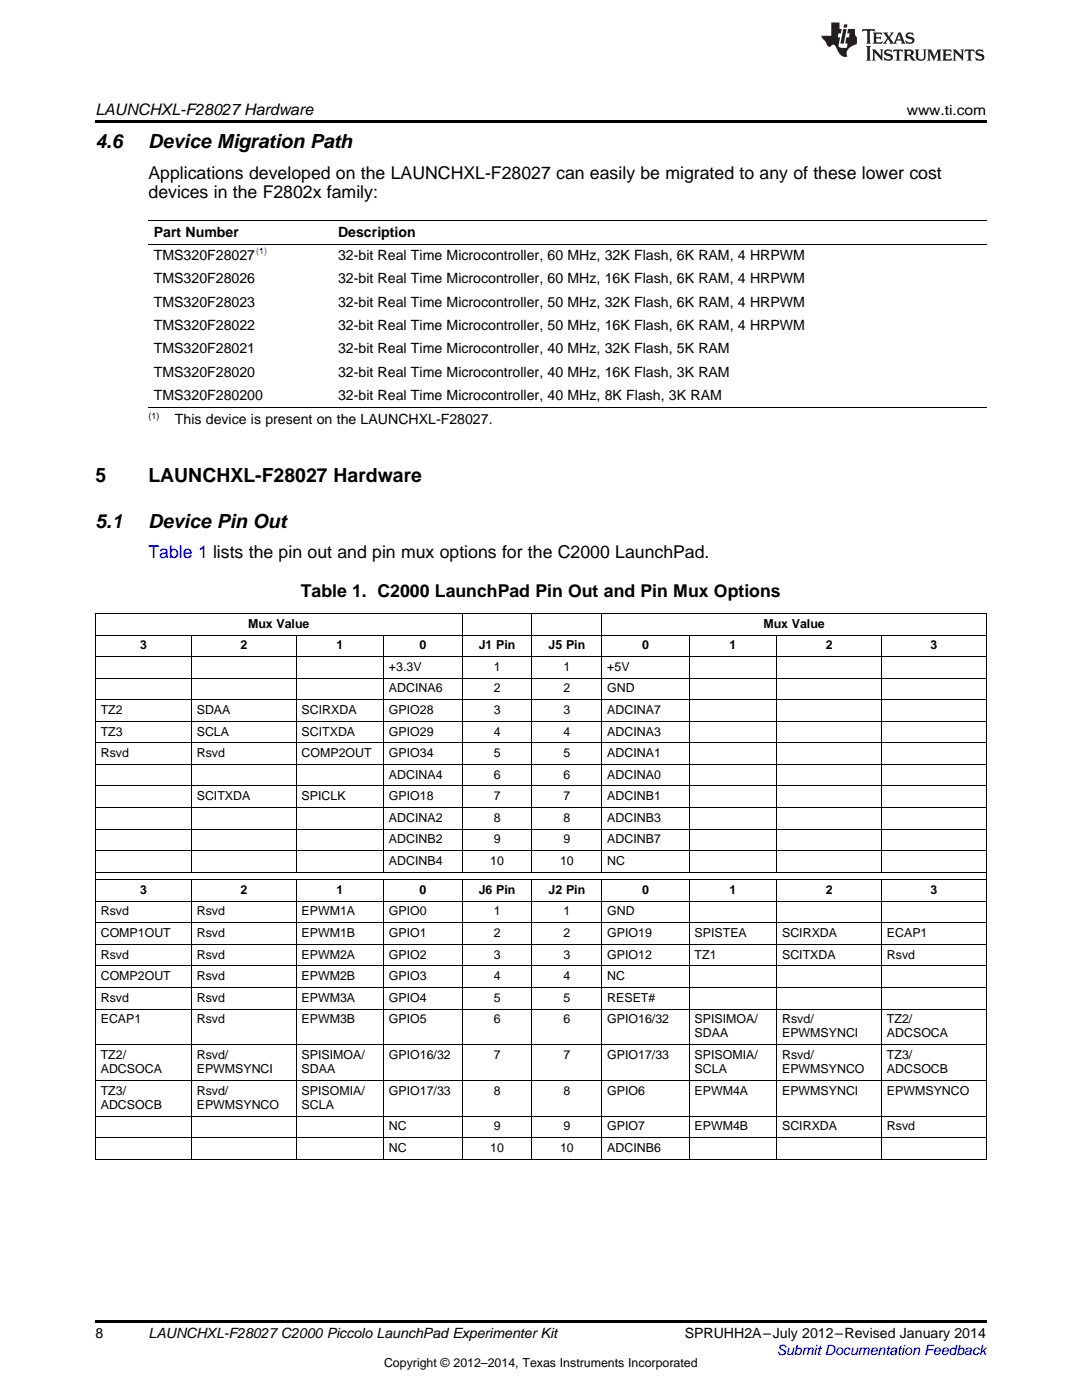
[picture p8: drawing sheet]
<svg xmlns="http://www.w3.org/2000/svg" width="216mm" height="279mm" viewBox="0 0 216 279" stroke-linecap="round" stroke-linejoin="round" font-family="sans-serif">
<defs><g id="words">
<g font-size="3.9">
<text x="19" y="29.6">4.6</text>
<text x="29.6" y="29.6">Device Migration Path</text>
<text x="19" y="96.2">5</text>
<text x="29.6" y="96.2">LAUNCHXL-F28027 Hardware</text>
<text x="19" y="105.4">5.1</text>
<text x="29.6" y="105.4">Device Pin Out</text>
</g>
<g font-size="3.5">
<text x="29.6" y="35.6">Applications developed on the LAUNCHXL-F28027 can easily be migrated to any of these lower cost</text>
<text x="29.6" y="39.5">devices in the F2802x family:</text>
<text x="60" y="119.2">Table 1. C2000 LaunchPad Pin Out and Pin Mux Options</text>
</g>
<text font-size="3.5" fill="#00f" x="29.6" y="111.4">Table 1 lists the pin out and pin mux options for the C2000 LaunchPad.</text>
<text font-size="3.2" x="19" y="23">LAUNCHXL-F28027 Hardware</text>
<g font-size="2.8">
<text x="180.9" y="23">www.ti.com</text>
<text x="30.7" y="47.2">Part Number</text>
<text x="67.5" y="47.2">Description</text>
<text x="30.7" y="51.9">TMS320F28027</text>
<text x="67.5" y="51.9">32-bit Real Time Microcontroller, 60 MHz, 32K Flash, 6K RAM, 4 HRPWM</text>
<text x="30.7" y="56.5">TMS320F28026</text>
<text x="67.5" y="56.5">32-bit Real Time Microcontroller, 60 MHz, 16K Flash, 6K RAM, 4 HRPWM</text>
<text x="30.7" y="61.2">TMS320F28023</text>
<text x="30.7" y="65.8">TMS320F28022</text>
<text x="67.5" y="61.2">32-bit Real Time Microcontroller, 50 MHz, 32K Flash, 6K RAM, 4 HRPWM</text>
<text x="67.5" y="65.8">32-bit Real Time Microcontroller, 50 MHz, 16K Flash, 6K RAM, 4 HRPWM</text>
<text x="30.7" y="70.5">TMS320F28021</text>
<text x="67.5" y="70.5">32-bit Real Time Microcontroller, 40 MHz, 32K Flash, 5K RAM</text>
<text x="30.7" y="75.1">TMS320F28020</text>
<text x="67.5" y="75.1">32-bit Real Time Microcontroller, 40 MHz, 16K Flash, 3K RAM</text>
<text x="30.7" y="79.8">TMS320F280200</text>
<text x="67.5" y="79.8">32-bit Real Time Microcontroller, 40 MHz, 8K Flash, 3K RAM</text>
<text x="34.9" y="84.7">This device is present on the LAUNCHXL-F28027.</text>
<text x="19" y="267">8</text>
<text x="29.6" y="267.1">LAUNCHXL-F28027 C2000 Piccolo LaunchPad Experimenter Kit</text>
<text x="136.6" y="267.1">SPRUHH2A–July 2012–Revised January 2014</text>
</g>
<text font-size="2.8" fill="#00f" x="155" y="270.4">Submit Documentation Feedback</text>
<g font-size="2.5">
<text x="49.5" y="125.3">Mux Value</text>
<text x="152.3" y="125.3">Mux Value</text>
<text x="27.9" y="129.6">3</text>
<text x="48" y="129.6">2</text>
<text x="67.1" y="129.6">1</text>
<text x="83.7" y="129.6">0</text>
<text x="95.5" y="129.6">J1 Pin</text>
<text x="109.5" y="129.6">J5 Pin</text>
<text x="128.1" y="129.6">0</text>
<text x="145.6" y="129.6">1</text>
<text x="164.8" y="129.6">2</text>
<text x="185.7" y="129.6">3</text>
<text x="77.6" y="133.9">+3.3V</text>
<text x="98.5" y="133.9">1</text>
<text x="112.5" y="133.9">1</text>
<text x="121.2" y="133.9">+5V</text>
<text x="20.1" y="142.5">TZ2</text>
<text x="39.3" y="142.5">SDAA</text>
<text x="60.2" y="142.5">SCIRXDA</text>
<text x="77.6" y="138.2">ADCINA6</text>
<text x="77.6" y="142.5">GPIO28</text>
<text x="98.5" y="138.2">2</text>
<text x="98.5" y="142.5">3</text>
<text x="112.5" y="138.2">2</text>
<text x="112.5" y="142.5">3</text>
<text x="121.2" y="138.2">GND</text>
<text x="121.2" y="142.5">ADCINA7</text>
<text x="20.1" y="146.8">TZ3</text>
<text x="39.3" y="146.8">SCLA</text>
<text x="60.2" y="146.8">SCITXDA</text>
<text x="77.6" y="146.8">GPIO29</text>
<text x="98.5" y="146.8">4</text>
<text x="112.5" y="146.8">4</text>
<text x="121.2" y="146.8">ADCINA3</text>
<text x="20.1" y="151.1">Rsvd</text>
<text x="39.3" y="151.1">Rsvd</text>
<text x="60.2" y="151.1">COMP2OUT</text>
<text x="77.6" y="151.1">GPIO34</text>
<text x="77.6" y="155.4">ADCINA4</text>
<text x="98.5" y="151.1">5</text>
<text x="98.5" y="155.4">6</text>
<text x="112.5" y="151.1">5</text>
<text x="112.5" y="155.4">6</text>
<text x="121.2" y="151.1">ADCINA1</text>
<text x="121.2" y="155.4">ADCINA0</text>
<text x="39.3" y="159.7">SCITXDA</text>
<text x="60.2" y="159.7">SPICLK</text>
<text x="77.6" y="159.7">GPIO18</text>
<text x="98.5" y="159.7">7</text>
<text x="112.5" y="159.7">7</text>
<text x="121.2" y="159.7">ADCINB1</text>
<text x="77.6" y="164">ADCINA2</text>
<text x="98.5" y="164">8</text>
<text x="112.5" y="164">8</text>
<text x="121.2" y="164">ADCINB3</text>
<text x="77.6" y="168.3">ADCINB2</text>
<text x="77.6" y="172.6">ADCINB4</text>
<text x="97.8" y="172.6">10</text>
<text x="98.5" y="168.3">9</text>
<text x="111.8" y="172.6">10</text>
<text x="112.5" y="168.3">9</text>
<text x="121.2" y="168.3">ADCINB7</text>
<text x="121.2" y="172.6">NC</text>
<text x="27.9" y="178.4">3</text>
<text x="48" y="178.4">2</text>
<text x="67.1" y="178.4">1</text>
<text x="83.7" y="178.4">0</text>
<text x="95.5" y="178.4">J6 Pin</text>
<text x="109.5" y="178.4">J2 Pin</text>
<text x="128.1" y="178.4">0</text>
<text x="145.6" y="178.4">1</text>
<text x="164.8" y="178.4">2</text>
<text x="185.7" y="178.4">3</text>
<text x="20.1" y="182.7">Rsvd</text>
<text x="39.3" y="182.7">Rsvd</text>
<text x="60.2" y="182.7">EPWM1A</text>
<text x="77.6" y="182.7">GPIO0</text>
<text x="98.5" y="182.7">1</text>
<text x="112.5" y="182.7">1</text>
<text x="121.2" y="182.7">GND</text>
<text x="20.1" y="187">COMP1OUT</text>
<text x="20.1" y="191.3">Rsvd</text>
<text x="39.3" y="187">Rsvd</text>
<text x="39.3" y="191.3">Rsvd</text>
<text x="60.2" y="187">EPWM1B</text>
<text x="60.2" y="191.3">EPWM2A</text>
<text x="77.6" y="187">GPIO1</text>
<text x="77.6" y="191.3">GPIO2</text>
<text x="98.5" y="187">2</text>
<text x="98.5" y="191.3">3</text>
<text x="112.5" y="187">2</text>
<text x="112.5" y="191.3">3</text>
<text x="121.2" y="187">GPIO19</text>
<text x="121.2" y="191.3">GPIO12</text>
<text x="138.6" y="187">SPISTEA</text>
<text x="138.6" y="191.3">TZ1</text>
<text x="156.1" y="187">SCIRXDA</text>
<text x="156.1" y="191.3">SCITXDA</text>
<text x="177" y="187">ECAP1</text>
<text x="177" y="191.3">Rsvd</text>
<text x="20.1" y="195.6">COMP2OUT</text>
<text x="39.3" y="195.6">Rsvd</text>
<text x="60.2" y="195.6">EPWM2B</text>
<text x="77.6" y="195.6">GPIO3</text>
<text x="98.5" y="195.6">4</text>
<text x="112.5" y="195.6">4</text>
<text x="121.2" y="195.6">NC</text>
<text x="20.1" y="199.9">Rsvd</text>
<text x="39.3" y="199.9">Rsvd</text>
<text x="60.2" y="199.9">EPWM3A</text>
<text x="77.6" y="199.9">GPIO4</text>
<text x="98.5" y="199.9">5</text>
<text x="112.5" y="199.9">5</text>
<text x="121.2" y="199.9">RESET#</text>
<text x="20.1" y="204.2">ECAP1</text>
<text x="39.3" y="204.2">Rsvd</text>
<text x="60.2" y="204.2">EPWM3B</text>
<text x="77.6" y="204.2">GPIO5</text>
<text x="98.5" y="204.2">6</text>
<text x="112.5" y="204.2">6</text>
<text x="121.2" y="204.2">GPIO16/32</text>
<text x="138.6" y="204.2">SPISIMOA/</text>
<text x="138.6" y="207">SDAA</text>
<text x="156.1" y="204.2">Rsvd/</text>
<text x="156.1" y="207">EPWMSYNCI</text>
<text x="177" y="204.2">TZ2/</text>
<text x="177" y="207">ADCSOCA</text>
<text x="20.1" y="211.3">TZ2/</text>
<text x="20.1" y="214.2">ADCSOCA</text>
<text x="39.3" y="211.3">Rsvd/</text>
<text x="39.3" y="214.2">EPWMSYNCI</text>
<text x="60.2" y="211.3">SPISIMOA/</text>
<text x="60.2" y="214.2">SDAA</text>
<text x="77.6" y="211.3">GPIO16/32</text>
<text x="98.5" y="211.3">7</text>
<text x="112.5" y="211.3">7</text>
<text x="121.2" y="211.3">GPIO17/33</text>
<text x="138.6" y="211.3">SPISOMIA/</text>
<text x="138.6" y="214.2">SCLA</text>
<text x="156.1" y="211.3">Rsvd/</text>
<text x="156.1" y="214.2">EPWMSYNCO</text>
<text x="177" y="211.3">TZ3/</text>
<text x="177" y="214.2">ADCSOCB</text>
<text x="20.1" y="218.5">TZ3/</text>
<text x="20.1" y="221.3">ADCSOCB</text>
<text x="39.3" y="218.5">Rsvd/</text>
<text x="39.3" y="221.3">EPWMSYNCO</text>
<text x="60.2" y="218.5">SPISOMIA/</text>
<text x="60.2" y="221.3">SCLA</text>
<text x="77.6" y="218.5">GPIO17/33</text>
<text x="98.5" y="218.5">8</text>
<text x="112.5" y="218.5">8</text>
<text x="121.2" y="218.5">GPIO6</text>
<text x="138.6" y="218.5">EPWM4A</text>
<text x="156.1" y="218.5">EPWMSYNCI</text>
<text x="177" y="218.5">EPWMSYNCO</text>
<text x="77.6" y="225.6">NC</text>
<text x="98.5" y="225.6">9</text>
<text x="112.5" y="225.6">9</text>
<text x="121.2" y="225.6">GPIO7</text>
<text x="138.6" y="225.6">EPWM4B</text>
<text x="156.1" y="225.6">SCIRXDA</text>
<text x="177" y="225.6">Rsvd</text>
<text x="77.6" y="229.9">NC</text>
<text x="97.8" y="229.9">10</text>
<text x="111.8" y="229.9">10</text>
<text x="121.2" y="229.9">ADCINB6</text>
<text x="76.6" y="272.7">Copyright © 2012–2014, Texas Instruments Incorporated</text>
</g>
<text font-size="1.8" fill="#00f" x="51.1" y="50.7">(1)</text>
<text font-size="1.8" x="29.6" y="83.5">(1)</text>
</g></defs>
<path d="M19 24h177.8v.6h-177.8zM19 174.1h.2v1.5h-.2zM196.7 174.1h.1v1.5h-.1zM19 263.5h177.8v.6h-177.8z" fill="#000"/>
<g fill="none" stroke="#000" stroke-width=".2">
<path d="M29.6 48.7h167.2M29.6 44h167.2M29.6 81.3h167.2M19 139.6h177.8M19 135.3h177.8M19 131h177.8M19 126.7h177.8M19 122.4h177.8M19.1 122.5v51.6M38.2 126.8v47.3M59.1 126.8v47.3M76.5 126.8v47.3"/>
<path d="M92.2 122.5v51.6M106.1 122.5v51.6M120.1 122.5v51.6M137.5 126.8v47.3M155 126.8v47.3M175.9 126.8v47.3M196.8 122.5v51.6M19 156.9h177.8M19 152.6h177.8M19 148.3h177.8M19 144h177.8M19 179.9h177.8"/>
<path d="M19 175.6h177.8M19 174.1h177.8M19 169.8h177.8M19 165.5h177.8M19 161.2h177.8M19.1 175.6v55.8M38.2 175.6v55.8M59.1 175.6v55.8M76.5 175.6v55.8M92.2 175.6v55.8M106.1 175.6v55.8M120.1 175.6v55.8"/>
<path d="M137.5 175.6v55.8M155 175.6v55.8M175.9 175.6v55.8M196.8 175.6v55.8M19 197.1h177.8M19 192.8h177.8M19 188.5h177.8M19 184.2h177.8M19 215.6h177.8M19 208.5h177.8M19 201.4h177.8M19 231.4h177.8"/>
<path d="M19 227.1h177.8M19 222.8h177.8"/>
</g>
<g fill="#231f20">
<path d="M172.1 5.8l-.1 .6 .5-.3h.5v.2v2.1l-.2 .3h1l-.2-.3v-2.1v-.2h.6l.4 .3-.1-.6zM174.1 6.5l.3 .4v1.5l-.3 .3h1.9l.1-.5a1.04 1.04 0 0 1-1.3 .1v-.6h.6l.4 .2v-.7l-.4 .2h-.6l.1-.6h.7l.4 .2-.1-.5zM176.1 6.5l.9 1.1-.9 1.1h.8l-.1-.2 .4-.7 .4 .7-.2 .2h1.6l-.2-.2 .1-.4h.9l.2 .4-.2 .2h.9l-.2-.3-.8-1.9h-.5l-.9 2.1-.7-1.1 .8-1h-.8l.1 .3-.3 .5-.4-.6 .2-.2zM179.4 6.9l.3 .9h-.7zM180.9 6.6a.63 .63 0 0 0-.2 .7 .63 .63 0 0 0 .6 .4l.6 .2 .1 .2a.75 .75 0 0 1-.7 .4 .75 .75 0 0 1-.6-.5l.1 .7 .2-.1a1.11 1.11 0 0 0 1.5-.5 1.13 1.13 0 0 0-1.3-.9l-.1-.3a1.04 1.04 0 0 1 1.2 .2l-.1-.6-.2 .1-.5-.1zM172.8 9.2l.3 .3v2.2l-.3 .4h1l-.2-.4v-2.2l.2-.3zM174 9.9l.2 .3v1.5l-.2 .4h.7l-.2-.4v-1.3l1.6 1.7v-1.9l.2-.3h-.7l.2 .3v.9l-1.2-1.2zM176.6 10a.62 .62 0 0 0-.2 .7 .62 .62 0 0 0 .6 .4l.6 .2 .1 .2a.76 .76 0 0 1-.7 .4 .76 .76 0 0 1-.6-.5l.1 .7 .1-.1a1.11 1.11 0 0 0 1.6-.6 1.13 1.13 0 0 0-1.3-.8l-.1-.3a1.04 1.04 0 0 1 1.2 .1l-.1-.5-.2 .1-.5-.2zM178.3 9.9l-.1 .6a.61 .61 0 0 1 .7-.3v1.5l-.2 .4h1l-.3-.4v-1.5a.63 .63 0 0 1 .8 .3l-.1-.6zM180.3 9.9l.2 .3v1.5l-.2 .4h.9l-.2-.2v-.7l.6 .2a.76 .76 0 0 0 1.1 .6l-1-.9a.58 .58 0 0 0 .6-.6 .58 .58 0 0 0-.5-.6zM181 10.2l.1-.1a.45 .45 0 0 1 .6 .1 .45 .45 0 0 1 .1 .5l-.8 .2zM182.5 9.9l.2 .2a2.17 2.17 0 0 0 .4 1.9 .99 .99 0 0 0 1.6-.7v-1.1l.2-.3h-.8l.2 .2a1.92 1.92 0 0 1-.2 1.7 .6 .6 0 0 1-.9-.5v-1.1l.2-.3zM185 9.9l.2 .3v1.5l-.2 .4h.7l-.2-.4v-1.4l.8 1.8 .8-1.8v1.4l-.2 .4h1l-.3-.4v-1.5l.3-.3h-.8l-.7 1.4-.6-1.4zM188 9.9l.2 .3v1.5l-.2 .4h1.8l.2-.6a1.04 1.04 0 0 1-1.3 .2v-.6h.6l.4 .1v-.6l-.4 .2h-.6l.1-.6h.7l.4 .2-.1-.5zM190.1 9.9l.2 .3v1.5l-.2 .4h.7l-.2-.4v-1.3l1.6 1.7v-1.9l.2-.3h-.7l.2 .3v.9l-1.1-1.2zM192.6 9.9l-.1 .6a.61 .61 0 0 1 .7-.3v1.5l-.2 .4h.9l-.2-.4v-1.5a.63 .63 0 0 1 .8 .3l-.2-.6zM194.9 10a.62 .62 0 0 0-.2 .7 .62 .62 0 0 0 .6 .4l.5 .2 .2 .2a.76 .76 0 0 1-.7 .4 .76 .76 0 0 1-.7-.5l.2 .7 .1-.1a1.11 1.11 0 0 0 1.5-.6 1.13 1.13 0 0 0-1.2-.8l-.1-.3a1.04 1.04 0 0 1 1.2 .1l-.2-.5-.2 .1-.5-.2z"/>
<path d="M165.9 4.5v2.6h-2l.1 .4 .8 .9a.91 .91 0 0 0 .9 .9 .56 .56 0 0 1 .5-.4 .56 .56 0 0 1 .5 .3l.4 .8a1.53 1.53 0 0 0 2 1.3 1.54 1.54 0 0 1 1-2.1l.9-.4-.1-1.4a1.52 1.52 0 0 1-.3-1.6h-1.4l-.2 .9h.5l-.1 .8h-.5l-.2 .9v.2l.4 .1-.1 .9a1.93 1.93 0 0 1-1.7-.3l.3-1.8h-.4l.1-.8h.5l.2-.9h-.5v-1.3zM168.3 5.8l-.6 2.9h.7l.5-2.9zM168.4 4.9l-.1 .6h.7l.1-.6z"/>
</g>
<use href="#words"/>
</svg>
